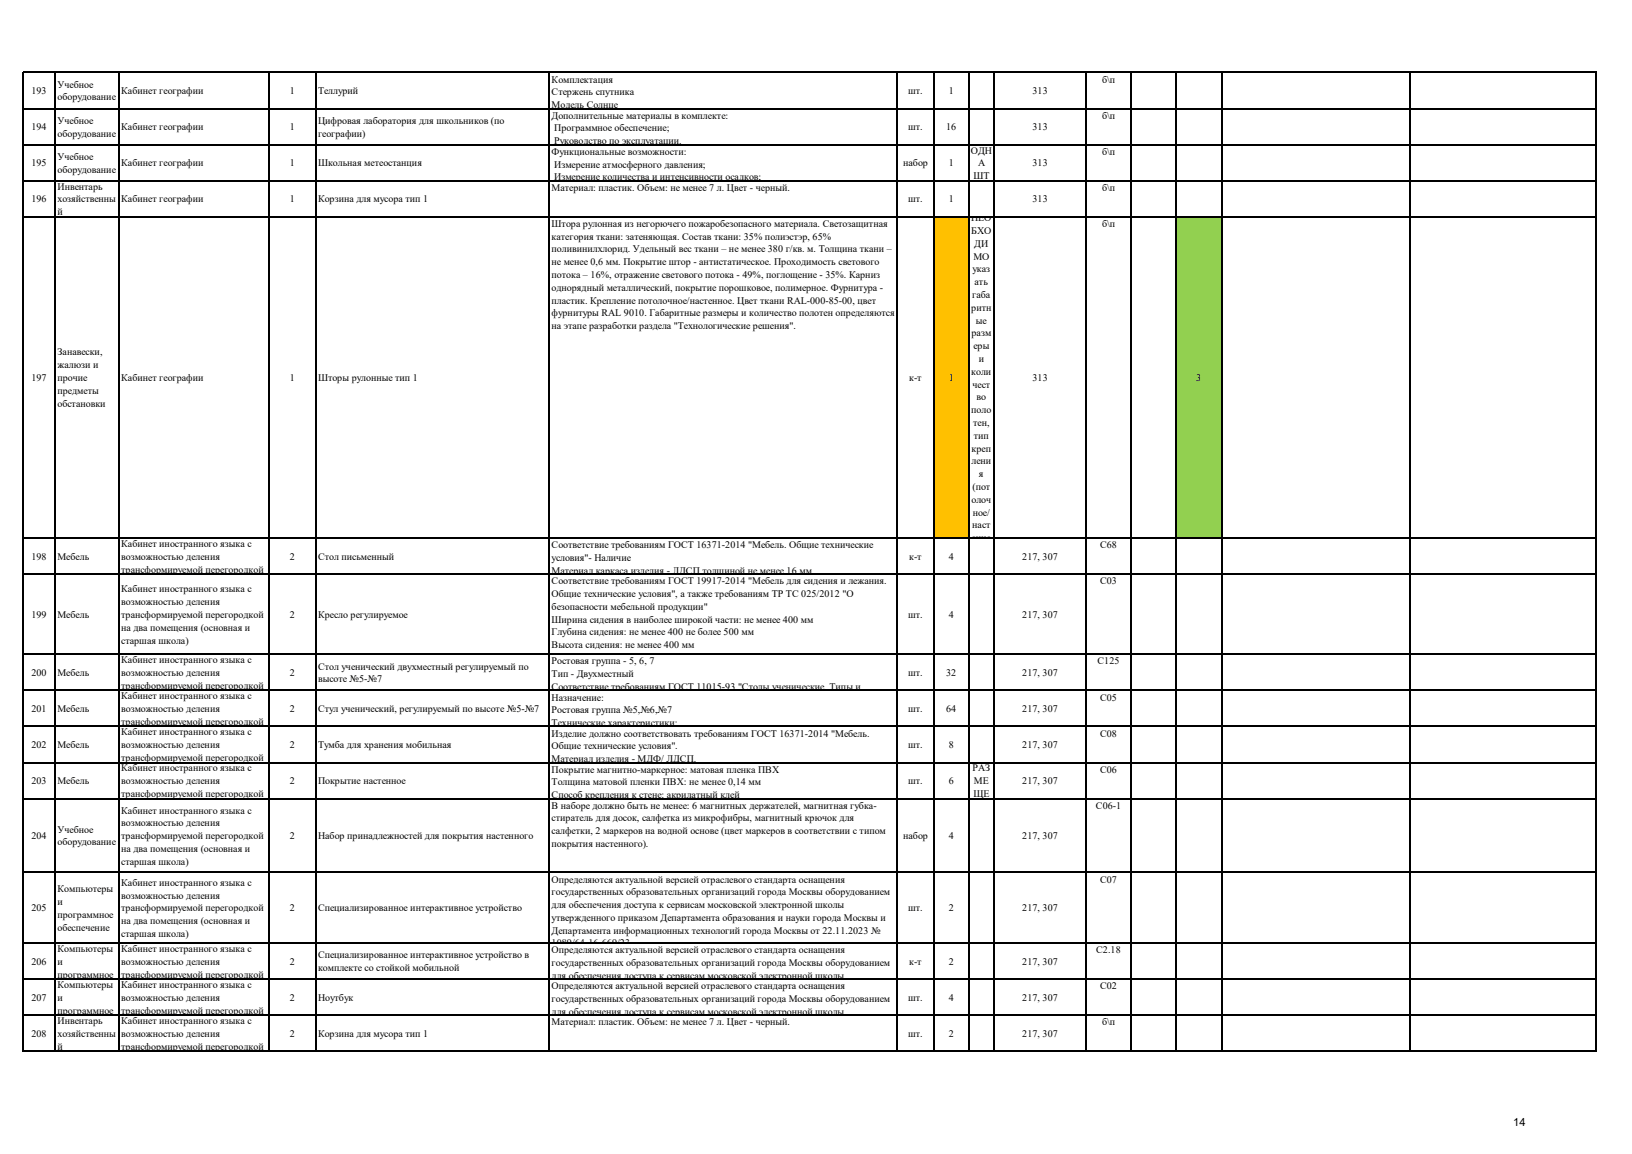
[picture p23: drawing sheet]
<svg xmlns="http://www.w3.org/2000/svg" width="297mm" height="210mm" viewBox="0 0 297 210" stroke-linecap="round" stroke-linejoin="round" font-family="sans-serif">
<defs><g id="words">
<text font-size="2" x="275.4" y="205">14</text>
<g font-size="1.8">
<text x="5.7" y="17.1">193</text>
<text x="10.5" y="16">Учебное</text>
<text x="22.1" y="17.1">Кабинет географии</text>
<text x="52.8" y="17.1">1</text>
<text x="57.9" y="17.1">Теллурий</text>
<text x="100.4" y="15">Комплектация</text>
<text x="100.4" y="17.4">Стержень спутника</text>
<text x="165.3" y="17.1">шт.</text>
<text x="172.7" y="17.1">1</text>
<text x="187.9" y="17.1">313</text>
<text x="200.6" y="15">б\п</text>
<text x="5.7" y="23.7">194</text>
<text x="10.5" y="18.3">оборудование</text>
<text x="10.5" y="22.5">Учебное</text>
<text x="22.1" y="23.7">Кабинет географии</text>
<text x="52.8" y="23.7">1</text>
<text x="57.9" y="22.5">Цифровая лаборатория для школьников (по</text>
<text x="100.4" y="19.7">Модель Солнце</text>
<text x="100.4" y="21.6">Дополнительные материалы в комплекте:</text>
<text x="100.9" y="23.9">Программное обеспечение;</text>
<text x="165.3" y="23.7">шт.</text>
<text x="172.2" y="23.7">16</text>
<text x="187.9" y="23.7">313</text>
<text x="200.6" y="21.6">б\п</text>
<text x="10.5" y="24.9">оборудование</text>
<text x="10.5" y="29.1">Учебное</text>
<text x="57.9" y="24.9">географии)</text>
<text x="100.4" y="28.2">Функциональные возможности:</text>
<text x="100.9" y="26.3">Руководство по эксплуатации.</text>
<text x="176.7" y="27.9">ОДН</text>
<text x="200.6" y="28.2">б\п</text>
<text x="5.7" y="30.3">195</text>
<text x="10.5" y="31.4">оборудование</text>
<text x="10.5" y="34.5">Инвентарь</text>
<text x="22.1" y="30.3">Кабинет географии</text>
<text x="52.8" y="30.3">1</text>
<text x="57.9" y="30.3">Школьная метеостанция</text>
<text x="100.4" y="34.7">Материал: пластик. Объем: не менее 7 л. Цвет - черный.</text>
<text x="100.9" y="30.5">Измерение атмосферного давления;</text>
<text x="100.9" y="32.8">Измерение количества и интенсивности осадков;</text>
<text x="164.4" y="30.3">набор</text>
<text x="172.7" y="30.3">1</text>
<text x="177.1" y="32.6">ШТ</text>
<text x="178" y="30.3">А</text>
<text x="187.9" y="30.3">313</text>
<text x="200.6" y="34.7">б\п</text>
<text x="5.7" y="36.8">196</text>
<text x="10.5" y="36.8">хозяйственны</text>
<text x="10.5" y="39.2">й</text>
<text x="22.1" y="36.8">Кабинет географии</text>
<text x="52.8" y="36.8">1</text>
<text x="57.9" y="36.8">Корзина для мусора тип 1</text>
<text x="100.4" y="41.3">Штора рулонная из негорючего пожаробезопасного материала. Светозащитная</text>
<text x="165.3" y="36.8">шт.</text>
<text x="172.7" y="36.8">1</text>
<text x="176.7" y="40.3">НЕО</text>
<text x="187.9" y="36.8">313</text>
<text x="200.6" y="41.3">б\п</text>
<text x="100.4" y="43.6">категория ткани: затеняющая. Состав ткани: 35% полиэстэр, 65%</text>
<text x="100.4" y="45.9">поливинилхлорид. Удельный вес ткани – не менее 380 г/кв. м. Толщина ткани –</text>
<text x="176.8" y="42.6">БХО</text>
<text x="177.1" y="47.3">МО</text>
<text x="177.3" y="44.9">ДИ</text>
<text x="100.4" y="48.3">не менее 0,6 мм. Покрытие штор - антистатическое. Проходимость светового</text>
<text x="100.4" y="50.6">потока – 16%, отражение светового потока - 49%, поглощение - 35%. Карниз</text>
<text x="100.4" y="52.9">однорядный металлический, покрытие порошковое, полимерное. Фурнитура -</text>
<text x="177" y="49.6">указ</text>
<text x="177.4" y="51.9">ать</text>
<text x="100.4" y="55.3">пластик. Крепление потолочное/настенное. Цвет ткани RAL-000-85-00, цвет</text>
<text x="100.4" y="57.6">фурнитуры RAL 9010. Габаритные размеры и количество полотен определяются</text>
<text x="100.4" y="59.9">на этапе разработки раздела &quot;Технологические решения&quot;.</text>
<text x="176.8" y="56.6">ритн</text>
<text x="176.9" y="54.2">габа</text>
<text x="177.6" y="58.9">ые</text>
<text x="10.5" y="64.7">Занавески,</text>
<text x="176.8" y="61.2">разм</text>
<text x="177.1" y="63.5">еры</text>
<text x="178.1" y="65.9">и</text>
<text x="5.7" y="69.4">197</text>
<text x="10.5" y="67">жалюзи и</text>
<text x="10.5" y="69.4">прочие</text>
<text x="10.5" y="71.7">предметы</text>
<text x="22.1" y="69.4">Кабинет географии</text>
<text x="52.8" y="69.4">1</text>
<text x="57.9" y="69.4">Шторы рулонные тип 1</text>
<text x="165.5" y="69.4">к-т</text>
<text x="172.7" y="69.4">1</text>
<text x="176.8" y="68.2">коли</text>
<text x="177" y="70.5">чест</text>
<text x="187.9" y="69.4">313</text>
<text x="217.7" y="69.4">3</text>
<text x="10.5" y="74">обстановки</text>
<text x="176.8" y="75.2">поло</text>
<text x="177.1" y="77.5">тен,</text>
<text x="177.7" y="72.9">во</text>
<text x="176.8" y="82.2">креп</text>
<text x="177.2" y="79.9">тип</text>
<text x="176.8" y="84.5">лени</text>
<text x="177" y="89.2">(пот</text>
<text x="178.2" y="86.8">я</text>
<text x="176.8" y="91.5">олоч</text>
<text x="177" y="93.8">ное/</text>
<text x="5.7" y="101.9">198</text>
<text x="10.5" y="101.9">Мебель</text>
<text x="22.1" y="99.5">Кабинет иностранного языка с</text>
<text x="22.1" y="101.9">возможностью деления</text>
<text x="52.8" y="101.9">2</text>
<text x="57.9" y="101.9">Стол письменный</text>
<text x="100.4" y="99.8">Соответствие требованиям ГОСТ 16371-2014 &quot;Мебель. Общие технические</text>
<text x="165.5" y="101.9">к-т</text>
<text x="172.7" y="101.9">4</text>
<text x="176.8" y="98.5">енно</text>
<text x="176.9" y="96.2">наст</text>
<text x="186" y="101.9">217, 307</text>
<text x="200.2" y="99.8">С68</text>
<text x="22.1" y="104.2">трансформируемой перегородкой</text>
<text x="22.1" y="107.8">Кабинет иностранного языка с</text>
<text x="100.4" y="102.1">условия&quot;- Наличие</text>
<text x="100.4" y="104.4">Материал каркаса изделия - ЛДСП толщиной не менее 16 мм</text>
<text x="100.4" y="106.3">Cоответствие требованиям ГОСТ 19917-2014 &quot;Мебель для сидения и лежания.</text>
<text x="200.2" y="106.3">С03</text>
<text x="5.7" y="112.5">199</text>
<text x="10.5" y="112.5">Мебель</text>
<text x="22.1" y="110.1">возможностью деления</text>
<text x="22.1" y="112.5">трансформируемой перегородкой</text>
<text x="52.8" y="112.5">2</text>
<text x="57.9" y="112.5">Кресло регулируемое</text>
<text x="100.4" y="108.6">Общие технические условия&quot;, а также требованиям ТР ТС 025/2012 &quot;О</text>
<text x="100.4" y="111">безопасности мебельной продукции&quot;</text>
<text x="100.4" y="113.3">Ширина сидения в наиболее широкой части: не менее 400 мм</text>
<text x="165.3" y="112.5">шт.</text>
<text x="172.7" y="112.5">4</text>
<text x="186" y="112.5">217, 307</text>
<text x="22.1" y="114.8">на два помещения (основная и</text>
<text x="22.1" y="117.1">старшая школа)</text>
<text x="100.4" y="115.6">Глубина сидения: не менее 400 не более 500 мм</text>
<text x="100.4" y="118">Высота сидения: не менее 400 мм</text>
<text x="5.7" y="123">200</text>
<text x="10.5" y="123">Мебель</text>
<text x="22.1" y="120.7">Кабинет иностранного языка с</text>
<text x="22.1" y="123">возможностью деления</text>
<text x="22.1" y="125.4">трансформируемой перегородкой</text>
<text x="52.8" y="123">2</text>
<text x="57.9" y="121.9">Стол ученический двухместный регулируемый по</text>
<text x="57.9" y="124.2">высоте №5-№7</text>
<text x="100.4" y="120.3">Регулировка по высоте: Газлифт SHS, соответствующей 3 классу по стандарту</text>
<text x="100.4" y="120.9">Ростовая группа - 5, 6, 7</text>
<text x="100.4" y="123.3">Тип - Двухместный</text>
<text x="100.4" y="125.6">Соответствие требованиям ГОСТ 11015-93 &quot;Столы ученические. Типы и</text>
<text x="165.3" y="123">шт.</text>
<text x="172.2" y="123">32</text>
<text x="186" y="123">217, 307</text>
<text x="199.8" y="120.9">С125</text>
<text x="5.7" y="129.6">201</text>
<text x="10.5" y="129.6">Мебель</text>
<text x="22.1" y="127.3">Кабинет иностранного языка с</text>
<text x="22.1" y="129.6">возможностью деления</text>
<text x="22.1" y="131.9">трансформируемой перегородкой</text>
<text x="52.8" y="129.6">2</text>
<text x="57.9" y="129.6">Стул ученический, регулируемый по высоте №5-№7</text>
<text x="100.4" y="127.5">Назначение:</text>
<text x="100.4" y="129.8">Ростовая группа №5,№6,№7</text>
<text x="165.3" y="129.6">шт.</text>
<text x="172.2" y="129.6">64</text>
<text x="186" y="129.6">217, 307</text>
<text x="200.2" y="127.5">С05</text>
<text x="5.7" y="136.2">202</text>
<text x="10.5" y="136.2">Мебель</text>
<text x="22.1" y="133.8">Кабинет иностранного языка с</text>
<text x="22.1" y="136.2">возможностью деления</text>
<text x="52.8" y="136.2">2</text>
<text x="57.9" y="136.2">Тумба для хранения мобильная</text>
<text x="100.4" y="132.1">Технические характеристики:</text>
<text x="100.4" y="134.1">Изделие должно соответствовать требованиям ГОСТ 16371-2014 &quot;Мебель.</text>
<text x="100.4" y="136.4">Общие технические условия&quot;.</text>
<text x="165.3" y="136.2">шт.</text>
<text x="172.7" y="136.2">8</text>
<text x="186" y="136.2">217, 307</text>
<text x="200.2" y="134.1">С08</text>
<text x="5.7" y="142.7">203</text>
<text x="10.5" y="142.7">Мебель</text>
<text x="22.1" y="138.5">трансформируемой перегородкой</text>
<text x="22.1" y="140.4">Кабинет иностранного языка с</text>
<text x="22.1" y="142.7">возможностью деления</text>
<text x="52.8" y="142.7">2</text>
<text x="57.9" y="142.7">Покрытие настенное</text>
<text x="100.4" y="138.7">Материал изделия - МДФ/ ЛДСП.</text>
<text x="100.4" y="140.6">Покрытие магнитно-маркерное: матовая пленка ПВХ</text>
<text x="100.4" y="142.9">Толщина матовой пленки ПВХ: не менее 0,14 мм</text>
<text x="165.3" y="142.7">шт.</text>
<text x="172.7" y="142.7">6</text>
<text x="177" y="140.4">РАЗ</text>
<text x="177.2" y="142.7">МЕ</text>
<text x="186" y="142.7">217, 307</text>
<text x="200.2" y="140.6">С06</text>
<text x="22.1" y="145.1">трансформируемой перегородкой</text>
<text x="22.1" y="148.1">Кабинет иностранного языка с</text>
<text x="100.4" y="145.3">Способ крепления к стене: акрилатный клей</text>
<text x="100.4" y="147.2">В наборе должно быть не менее: 6 магнитных держателей, магнитная губка-</text>
<text x="100.4" y="149.5">стиратель для досок, салфетка из микрофибры, магнитный крючок для</text>
<text x="177.1" y="145.1">ЩЕ</text>
<text x="199.5" y="147.2">С06-1</text>
<text x="5.7" y="152.7">204</text>
<text x="10.5" y="151.5">Учебное</text>
<text x="10.5" y="153.9">оборудование</text>
<text x="22.1" y="150.4">возможностью деления</text>
<text x="22.1" y="152.7">трансформируемой перегородкой</text>
<text x="22.1" y="155">на два помещения (основная и</text>
<text x="52.8" y="152.7">2</text>
<text x="57.9" y="152.7">Набор принадлежностей для покрытия настенного</text>
<text x="100.4" y="151.8">салфетки, 2 маркеров на водной основе (цвет маркеров в соответствии с типом</text>
<text x="100.4" y="154.2">покрытия настенного).</text>
<text x="164.4" y="152.7">набор</text>
<text x="172.7" y="152.7">4</text>
<text x="186" y="152.7">217, 307</text>
<text x="22.1" y="157.4">старшая школа)</text>
<text x="22.1" y="161.2">Кабинет иностранного языка с</text>
<text x="100.4" y="160.6">Определяются актуальной версией отраслевого стандарта оснащения</text>
<text x="200.2" y="160.6">С07</text>
<text x="5.7" y="165.9">205</text>
<text x="10.5" y="162.4">Компьютеры</text>
<text x="10.5" y="164.7">и</text>
<text x="10.5" y="167">программное</text>
<text x="22.1" y="163.5">возможностью деления</text>
<text x="22.1" y="165.9">трансформируемой перегородкой</text>
<text x="52.8" y="165.9">2</text>
<text x="57.9" y="165.9">Специализированное интерактивное устройство</text>
<text x="100.4" y="162.9">государственных образовательных организаций города Москвы оборудованием</text>
<text x="100.4" y="165.3">для обеспечения доступа к сервисам московской электронной школы</text>
<text x="100.4" y="167.6">утвержденного приказом Департамента образования и науки города Москвы и</text>
<text x="165.3" y="165.9">шт.</text>
<text x="172.7" y="165.9">2</text>
<text x="186" y="165.9">217, 307</text>
<text x="10.5" y="169.4">обеспечение</text>
<text x="10.5" y="173.3">Компьютеры</text>
<text x="22.1" y="168.2">на два помещения (основная и</text>
<text x="22.1" y="170.5">старшая школа)</text>
<text x="22.1" y="173.3">Кабинет иностранного языка с</text>
<text x="100.4" y="169.9">Департамента информационных технологий города Москвы от 22.11.2023 №</text>
<text x="100.4" y="172.2">1089/64-16-669/23.</text>
<text x="100.4" y="173.5">Определяются актуальной версией отраслевого стандарта оснащения</text>
<text x="199.5" y="173.5">С2.18</text>
<text x="5.7" y="175.6">206</text>
<text x="10.5" y="175.6">и</text>
<text x="10.5" y="177.9">программное</text>
<text x="10.5" y="179.8">Компьютеры</text>
<text x="22.1" y="175.6">возможностью деления</text>
<text x="22.1" y="177.9">трансформируемой перегородкой</text>
<text x="22.1" y="179.8">Кабинет иностранного языка с</text>
<text x="52.8" y="175.6">2</text>
<text x="57.9" y="174.4">Специализированное интерактивное устройство в</text>
<text x="57.9" y="176.7">комплекте со стойкой мобильной</text>
<text x="100.4" y="175.8">государственных образовательных организаций города Москвы оборудованием</text>
<text x="100.4" y="178.1">для обеспечения доступа к сервисам московской электронной школы</text>
<text x="165.5" y="175.6">к-т</text>
<text x="172.7" y="175.6">2</text>
<text x="186" y="175.6">217, 307</text>
<text x="5.7" y="182.2">207</text>
<text x="10.5" y="182.2">и</text>
<text x="10.5" y="184.5">программное</text>
<text x="22.1" y="182.2">возможностью деления</text>
<text x="22.1" y="184.5">трансформируемой перегородкой</text>
<text x="52.8" y="182.2">2</text>
<text x="57.9" y="182.2">Ноутбук</text>
<text x="100.4" y="180">Определяются актуальной версией отраслевого стандарта оснащения</text>
<text x="100.4" y="182.4">государственных образовательных организаций города Москвы оборудованием</text>
<text x="100.4" y="184.7">для обеспечения доступа к сервисам московской электронной школы</text>
<text x="165.3" y="182.2">шт.</text>
<text x="172.7" y="182.2">4</text>
<text x="186" y="182.2">217, 307</text>
<text x="200.2" y="180">С02</text>
<text x="5.7" y="188.7">208</text>
<text x="10.5" y="186.4">Инвентарь</text>
<text x="10.5" y="188.7">хозяйственны</text>
<text x="10.5" y="191">й</text>
<text x="22.1" y="186.4">Кабинет иностранного языка с</text>
<text x="22.1" y="188.7">возможностью деления</text>
<text x="22.1" y="191">трансформируемой перегородкой</text>
<text x="52.8" y="188.7">2</text>
<text x="57.9" y="188.7">Корзина для мусора тип 1</text>
<text x="100.4" y="186.6">Материал: пластик. Объем: не менее 7 л. Цвет - черный.</text>
<text x="165.3" y="188.7">шт.</text>
<text x="172.7" y="188.7">2</text>
<text x="186" y="188.7">217, 307</text>
<text x="200.6" y="186.6">б\п</text>
</g>
</g></defs>
<path d="M169.9 39.4h6.4v58.5h-6.4z" fill-rule="evenodd" fill="#ffc000"/>
<path d="M214 39.4h8.3v58.5h-8.3z" fill-rule="evenodd" fill="#92d050"/>
<g fill="none" stroke="#000" stroke-width=".21">
<path d="M4.2 13.1v178.3M4.3 13.2h286.3M4.3 19.7h286.3M10.1 13.3v178.1M21.7 13.3v178.1M48.9 13.3v178.1M57.5 13.3v178.1M100 13.3v178.1M163.3 13.3v178.1M169.9 13.3v178.1M176.3 13.3v178.1M180.9 13.3v178.1"/>
<path d="M197.7 13.3v178.1M205.8 13.3v178.1M214 13.3v178.1M222.3 13.3v178.1M256.6 13.3v178.1M290.5 13.3v178.1M4.3 26.3h286.3M4.3 32.9h286.3M4.3 39.4h286.3M4.3 97.9h286.3M4.3 104.5h286.3M4.3 119.1h286.3"/>
<path d="M4.3 125.6h286.3M4.3 132.2h286.3M4.3 138.8h286.3M4.3 145.3h286.3M4.3 158.8h286.3M4.3 171.6h286.3M4.3 178.2h286.3M4.3 184.8h286.3M4.3 191.3h286.3"/>
</g>
<use href="#words"/>
</svg>
